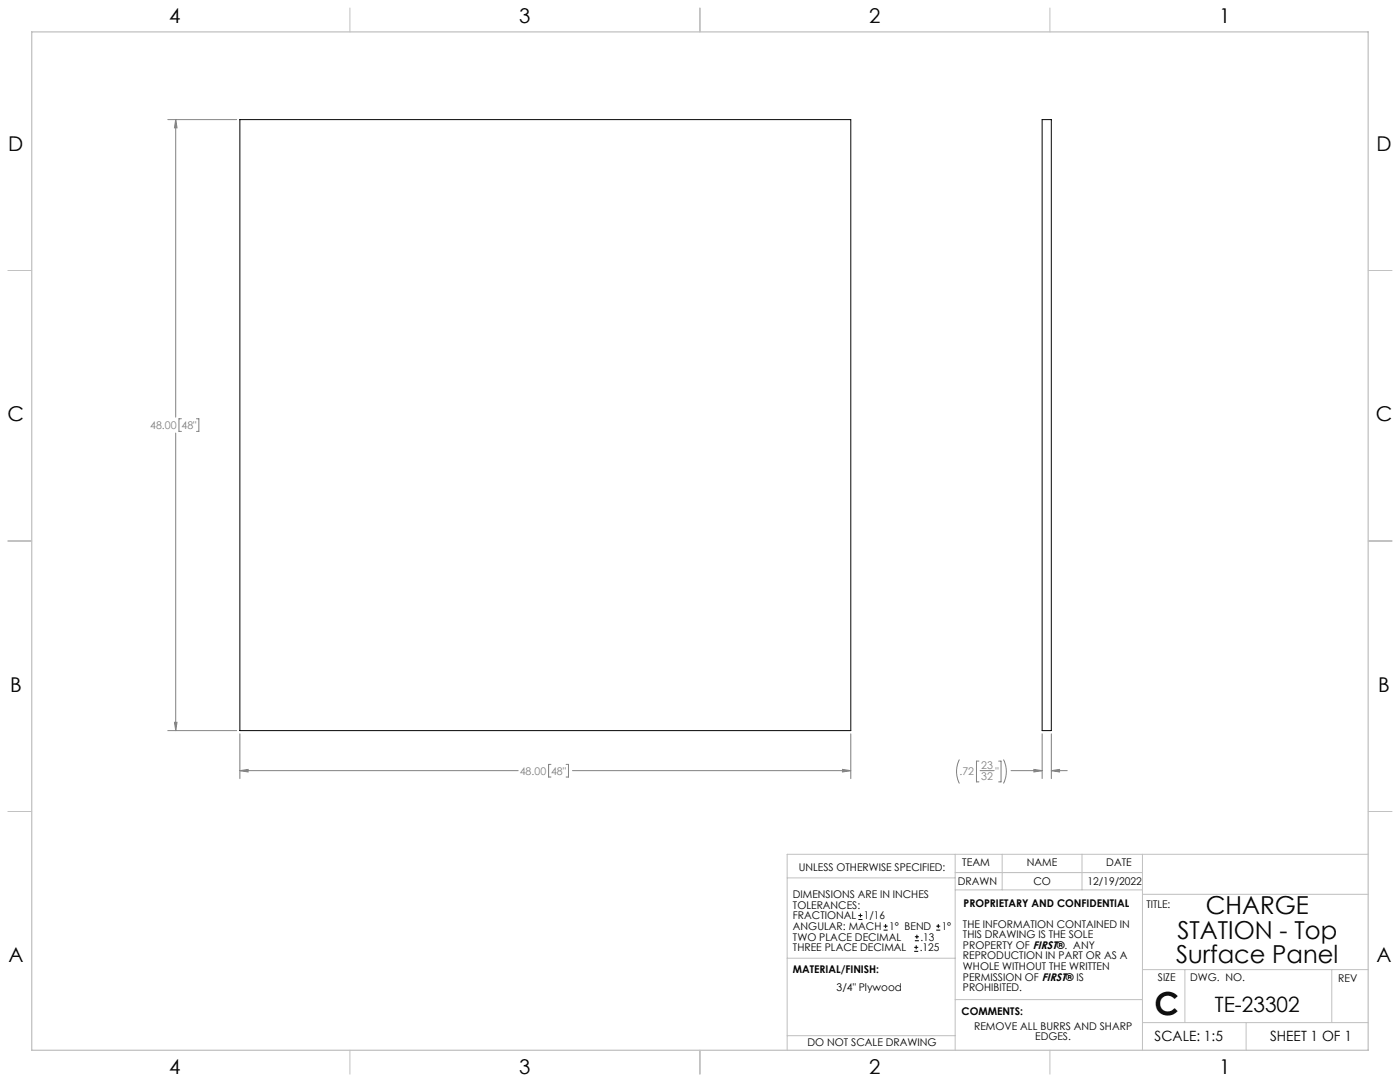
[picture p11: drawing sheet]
<svg xmlns="http://www.w3.org/2000/svg" width="559mm" height="432mm" viewBox="0 0 559 432" stroke-linecap="round" stroke-linejoin="round" font-family="sans-serif">
<defs><g id="words">
<text font-size="12.7" x="460.9" y="405.2">C</text>
<g font-size="9.9">
<text x="481.3" y="364.7">CHARGE</text>
<text x="470" y="374.6">STATION - Top</text>
<text x="469.5" y="384.5">Surface Panel</text>
</g>
<text font-size="8.5" x="484.9" y="404">TE-23302</text>
<g font-size="8.1">
<text x="67.6" y="9.3">4</text>
<text x="207.3" y="9.3">3</text>
<text x="347" y="9.3">2</text>
<text x="486.7" y="9.3">1</text>
<text x="3.3" y="60.1">D</text>
<text x="549.4" y="60.1">D</text>
<text x="3" y="168">C</text>
<text x="549.1" y="168">C</text>
<text x="4" y="276">B</text>
<text x="550.1" y="276">B</text>
<text x="3.3" y="383.9">A</text>
<text x="549.4" y="383.9">A</text>
<text x="67.6" y="428.4">4</text>
<text x="207.3" y="428.4">3</text>
<text x="347" y="428.4">2</text>
<text x="486.7" y="428.4">1</text>
</g>
<g font-size="5.6">
<text x="460.9" y="415.2">SCALE: 1:5</text>
<text x="507" y="415.2">SHEET 1 OF 1</text>
</g>
<g font-size="4.2" fill="#808080">
<text x="59.9" y="171.2">48.00</text>
<text x="72.4" y="171.2">48&quot;</text>
<text x="207.5" y="309.1">48.00</text>
<text x="220" y="309.1">48&quot;</text>
<text x="382.9" y="309.2">.72</text>
<text x="391.7" y="306.9">23</text>
<text x="391.7" y="311.1">32</text>
<text x="397.3" y="309.2">&quot;</text>
</g>
<g font-size="4.2">
<text x="318.8" y="347.7">UNLESS OTHERWISE SPECIFIED:</text>
<text x="384.1" y="345.5">TEAM</text>
<text x="409.9" y="345.7">NAME</text>
<text x="441.6" y="345.7">DATE</text>
<text x="382.3" y="353.3">DRAWN</text>
<text x="412.5" y="353.3">CO</text>
<text x="434" y="353.3">12/19/2022</text>
<text x="316.5" y="358.5">DIMENSIONS ARE IN INCHES</text>
<text x="316.5" y="362.7">TOLERANCES:</text>
<text x="384.6" y="361.9">PROPRIETARY AND CONFIDENTIAL</text>
<text x="457.6" y="362.3">TITLE:</text>
<text x="316.5" y="371.2">ANGULAR: MACH</text>
<text x="316.5" y="366.9">FRACTIONAL</text>
<text x="344.8" y="366.9">1/16</text>
<text x="354.9" y="371.2">1° BEND</text>
<text x="375.9" y="371.2">1°</text>
<text x="384.4" y="370.2">THE INFORMATION CONTAINED IN</text>
<text x="316.5" y="375.4">TWO PLACE DECIMAL</text>
<text x="367.4" y="375.4">.13</text>
<text x="384.4" y="374.4">THIS DRAWING IS THE SOLE</text>
<text x="316.5" y="379.6">THREE PLACE DECIMAL</text>
<text x="367.1" y="379.6">.125</text>
<text x="384.4" y="378.6">PROPERTY OF FIRST®. ANY</text>
<text x="384.4" y="382.9">REPRODUCTION IN PART OR AS A</text>
<text x="316.5" y="388.4">MATERIAL/FINISH:</text>
<text x="384.4" y="387.1">WHOLE WITHOUT THE WRITTEN</text>
<text x="333.9" y="395.6">3/4&quot; Plywood</text>
<text x="384.4" y="391.3">PERMISSION OF FIRST® IS</text>
<text x="384.4" y="395.6">PROHIBITED.</text>
<text x="462.2" y="391.3">SIZE</text>
<text x="475.1" y="391.3">DWG. NO.</text>
<text x="534.1" y="391.8">REV</text>
<text x="383.8" y="405.1">COMMENTS:</text>
<text x="388.8" y="410.9">REMOVE ALL BURRS AND SHARP</text>
<text x="322.3" y="417.6">DO NOT SCALE DRAWING</text>
<text x="413.2" y="415.2">EDGES.</text>
</g>
</g></defs>
<g fill="none" stroke="#c0c0c0" stroke-width=".4">
<path d="M139.7 3.2v9.5M279.4 3.2v9.5M419.1 3.2v9.5M3.1 107.9h9.6M546.1 107.9h9.5M3.1 215.9h9.6M546.1 215.9h9.5M3.1 323.8h9.6M546.1 323.8h9.5M314.2 350.3h67M381.2 340.9v78.2M381.2 355.1h74.8"/>
<path d="M381.2 348.2h74.8M400 340.9v14.2M431.9 340.9v14.2M456 340.9v78.2M456 356.9h90.1M546.1 340.9h-231.9v78.2M314.2 382.4h67.2M381.2 398.9h74.8M456 387h90.1M472.9 387v21.1M531.6 387v21.1M139.7 419.1v9.6"/>
<path d="M279.4 419.1v9.6M314.2 413.3h67M419.1 419.1v9.6M456 408.1h90.1M497.4 408.1v11"/>
</g>
<path d="M12.7 12.7h533.4v406.4h-533.4z" fill="none" stroke="#c0c0c0" stroke-width=".5"/>
<path d="M95.7 47.7h243.9v243.9h-243.9zM416 47.7h3.6v243.9h-3.6z" fill="none" stroke="#000" stroke-width=".4"/>
<g fill="none" stroke="#808080" stroke-width=".4">
<path d="M67 47.7h27.5M70.1 47.7l.6 3.3h-1.1zM70.1 47.7v118.8M70.1 172.8v118.8M72.4 167.1h-1v5.1h1M78.4 167.1h1v5.1h-1M67 291.6h27.5M69.6 288.3h1.1l-.6 3.3zM95.7 292.8v17.9M339.6 292.8v17.9M416 292.8v17.9M419.6 292.8v17.9"/>
<path d="M95.7 307.6l3.3-.5v1zM95.7 307.6h111.1M219.9 305h-.9v5.1h.9M226 305h.9v5.1h-.9M228.5 307.6h111.1M336.3 307.1l3.3 .5-3.3 .5zM382.9 303.1a10.7 10.7 0 0 0 0 9.6M390.7 303.7h-1v8.3h1M391.2 307.6h5.6M398.6 303.7h1v8.3h-1M400.5 303.1a10.7 10.7 0 0 1 0 9.6M403.5 307.6h12.5"/>
<path d="M412.7 307.1l3.3 .5-3.3 .5zM419.6 307.6l3.3-.5v1zM419.6 307.6h6.4"/>
</g>
<path d="M95.7 307.6l3.3-.5v1zM336.3 307.1l3.3 .5-3.3 .5zM70.1 47.7l.6 3.3h-1.1zM69.6 288.3h1.1l-.6 3.3zM412.7 307.1l3.3 .5-3.3 .5zM419.6 307.6l3.3-.5v1z" fill="#808080"/>
<g fill="none" stroke="#000" stroke-width=".4">
<path d="M342.6 367h1.6M342.6 365.4h1.6M343.4 364.6v1.5M352.7 371.2h1.6M352.7 369.6h1.6M353.5 368.8v1.6M364.9 379.7h1.6M364.9 378.1h1.6M365.2 375.4h1.6M365.2 373.8h1.6M365.7 377.3v1.5M366 373v1.6"/>
<path d="M373.7 371.2h1.6M373.7 369.6h1.6M374.5 368.8v1.6"/>
</g>
<use href="#words"/>
</svg>
